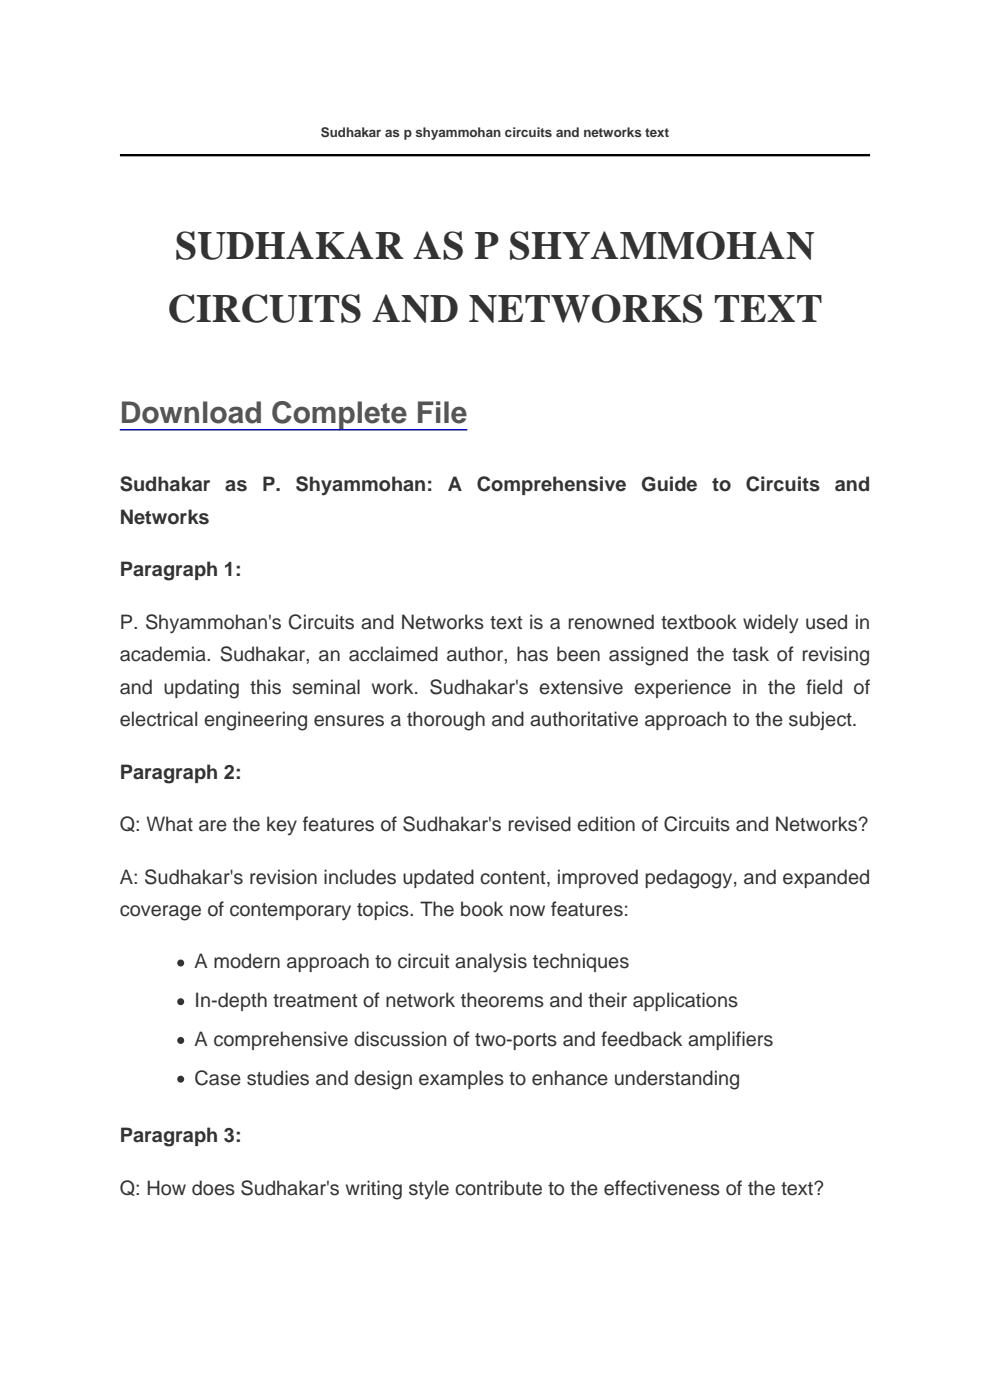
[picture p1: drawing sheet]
<svg xmlns="http://www.w3.org/2000/svg" width="210mm" height="297mm" viewBox="0 0 210 297" stroke-linecap="round" stroke-linejoin="round" font-family="sans-serif">
<defs><g id="words">
<g font-size="8.5" fill="#333">
<text x="37.2" y="54.9">SUDHAKAR AS P SHYAMMOHAN</text>
<text x="35.5" y="68.3">CIRCUITS AND NETWORKS TEXT</text>
</g>
<text font-size="6.3" fill="#555" x="25.4" y="89.8">Download Complete File</text>
<g font-size="4.2" fill="#333">
<text x="25.4" y="104.2">Sudhakar</text>
<text x="47.8" y="104.2">as</text>
<text x="55.6" y="104.2">P.</text>
<text x="62.7" y="104.2">Shyammohan:</text>
<text x="95" y="104.2">A</text>
<text x="101.1" y="104.2">Comprehensive</text>
<text x="136" y="104.2">Guide</text>
<text x="151.1" y="104.2">to</text>
<text x="158.2" y="104.2">Circuits</text>
<text x="177.1" y="104.2">and</text>
<text x="25.4" y="111.1">Networks</text>
<text x="25.4" y="122.3">Paragraph 1:</text>
<text x="25.4" y="133.4">P. Shyammohan's Circuits and Networks text is a renowned textbook widely used in</text>
<text x="25.4" y="140.3">academia. Sudhakar, an acclaimed author, has been assigned the task of revising</text>
<text x="25.4" y="147.2">and updating this seminal work. Sudhakar's extensive experience in the field of</text>
<text x="25.4" y="154.1">electrical engineering ensures a thorough and authoritative approach to the subject.</text>
<text x="25.4" y="165.2">Paragraph 2:</text>
<text x="25.4" y="176.3">Q: What are the key features of Sudhakar's revised edition of Circuits and Networks?</text>
<text x="25.4" y="187.4">A: Sudhakar's revision includes updated content, improved pedagogy, and expanded</text>
<text x="25.4" y="194.3">coverage of contemporary topics. The book now features:</text>
<text x="41.3" y="205.5">A modern approach to circuit analysis techniques</text>
<text x="41.3" y="213.7">In-depth treatment of network theorems and their applications</text>
<text x="41.3" y="221.9">A comprehensive discussion of two-ports and feedback amplifiers</text>
<text x="41.3" y="230.1">Case studies and design examples to enhance understanding</text>
<text x="25.4" y="242.3">Paragraph 3:</text>
<text x="25.4" y="253.4">Q: How does Sudhakar's writing style contribute to the effectiveness of the text?</text>
</g>
<text font-size="2.8" fill="#333" x="68.1" y="29.1">Sudhakar as p shyammohan circuits and networks text</text>
</g></defs>
<path d="M25.4 32.9h159.2" fill="none" stroke="#000" stroke-width=".53"/>
<path d="M25.4 91.2h73.7" fill="none" stroke="#00c" stroke-width=".32"/>
<g fill="#333">
<circle cx="38.3" cy="204.3" r=".74"/>
<circle cx="38.3" cy="212.5" r=".74"/>
<circle cx="38.3" cy="220.7" r=".74"/>
<circle cx="38.3" cy="228.9" r=".74"/>
</g>
<use href="#words"/>
</svg>
